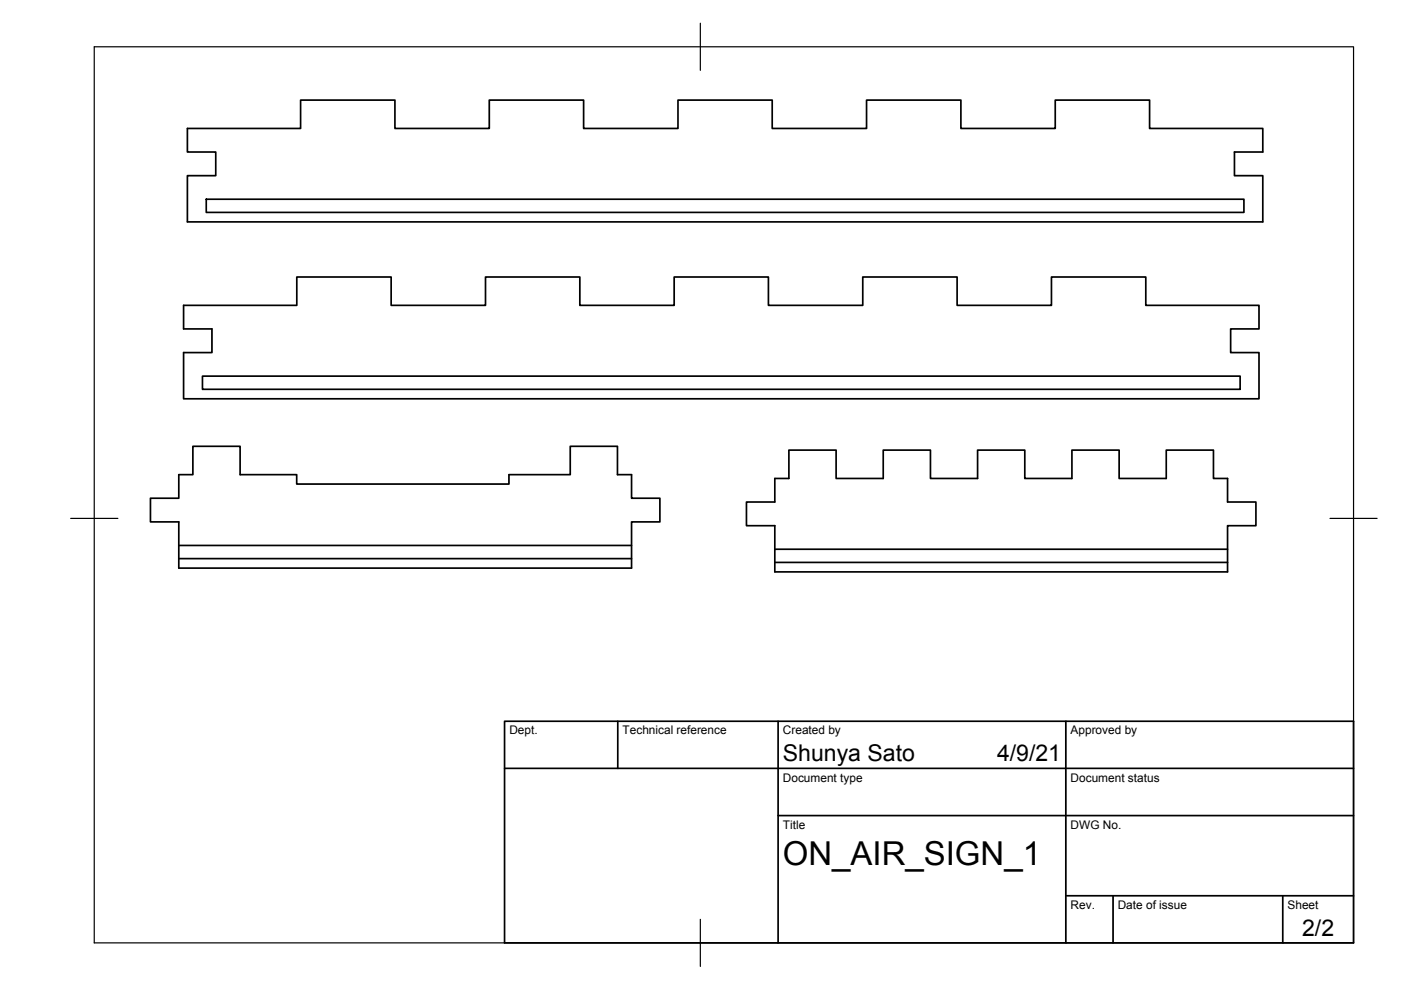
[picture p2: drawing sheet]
<svg xmlns="http://www.w3.org/2000/svg" width="297mm" height="210mm" viewBox="0 0 297 210" stroke-linecap="round" stroke-linejoin="round" font-family="sans-serif">
<defs><g id="words">
<text font-size="7" x="166" y="183.4">ON_AIR_SIGN_1</text>
<g font-size="4.9">
<text x="166" y="161.4">Shunya Sato</text>
<text x="211.4" y="161.4">4/9/21</text>
<text x="276.1" y="198.6">2/2</text>
</g>
<g font-size="2.5">
<text x="108" y="155.7">Dept.</text>
<text x="132" y="155.7">Technical reference</text>
<text x="166" y="155.7">Created by</text>
<text x="227" y="155.7">Approved by</text>
<text x="166" y="165.7">Document type</text>
<text x="227" y="165.7">Document status</text>
<text x="166" y="175.7">Title</text>
<text x="227" y="175.7">DWG No.</text>
<text x="227" y="192.7">Rev.</text>
<text x="237" y="192.7">Date of issue</text>
<text x="273" y="192.7">Sheet</text>
</g>
</g></defs>
<!-- layer: Visible -->
<path d="M39.7 27.2h24v-6h20v6h20v-6h20v6h20v-6h20v6h20v-6h20v6h20v-6h20v6h24v5h-6v5h6v9.8h-228v-9.8h6v-5h-6zM43.7 42.2h220v2.8h-220zM38.9 64.7h24v-6h20v6h20v-6h20v6h20v-6h20v6h20v-6h20v6h20v-6h20v6h24v5h-6v5.1h6v9.8h-228v-9.8h6v-5.1h-6zM42.9 79.7h220v2.8h-220zM40.9 94.6h10v6h12v2h45v-2h13v-6h10v6h3v5h6v5.1h-6v9.8h-96v-9.8h-6v-5.1h6v-5h3zM167.3 95.4h10v6h10v-6h10v6h10v-6h10v6h10v-6h10v6h10v-6h10v6h3v5h6v5.1h-6v9.8h-96v-9.8h-6v-5.1h6v-5h3zM37.9 118.4h96M37.9 115.6h96M164.3 116.5h96M164.3 119.2h96" fill="none" stroke="#000" stroke-width=".36"/>
<!-- layer: Border -->
<path d="M20 9.9h267v190h-267zM148.5 4.9v10M15 109.9h10M282 109.9h10M148.5 194.9v10" fill="none" stroke="#000" stroke-width=".25"/>
<!-- layer: TitleBlock -->
<path d="M107 152.9h180v47h-180zM131 152.9v10M165 152.9v47M226 152.9v47M107 162.9h180M165 172.9h122M226 189.9h61M236 189.9v10M272 189.9v10" fill="none" stroke="#000" stroke-width=".36"/>
<use href="#words"/>
</svg>
